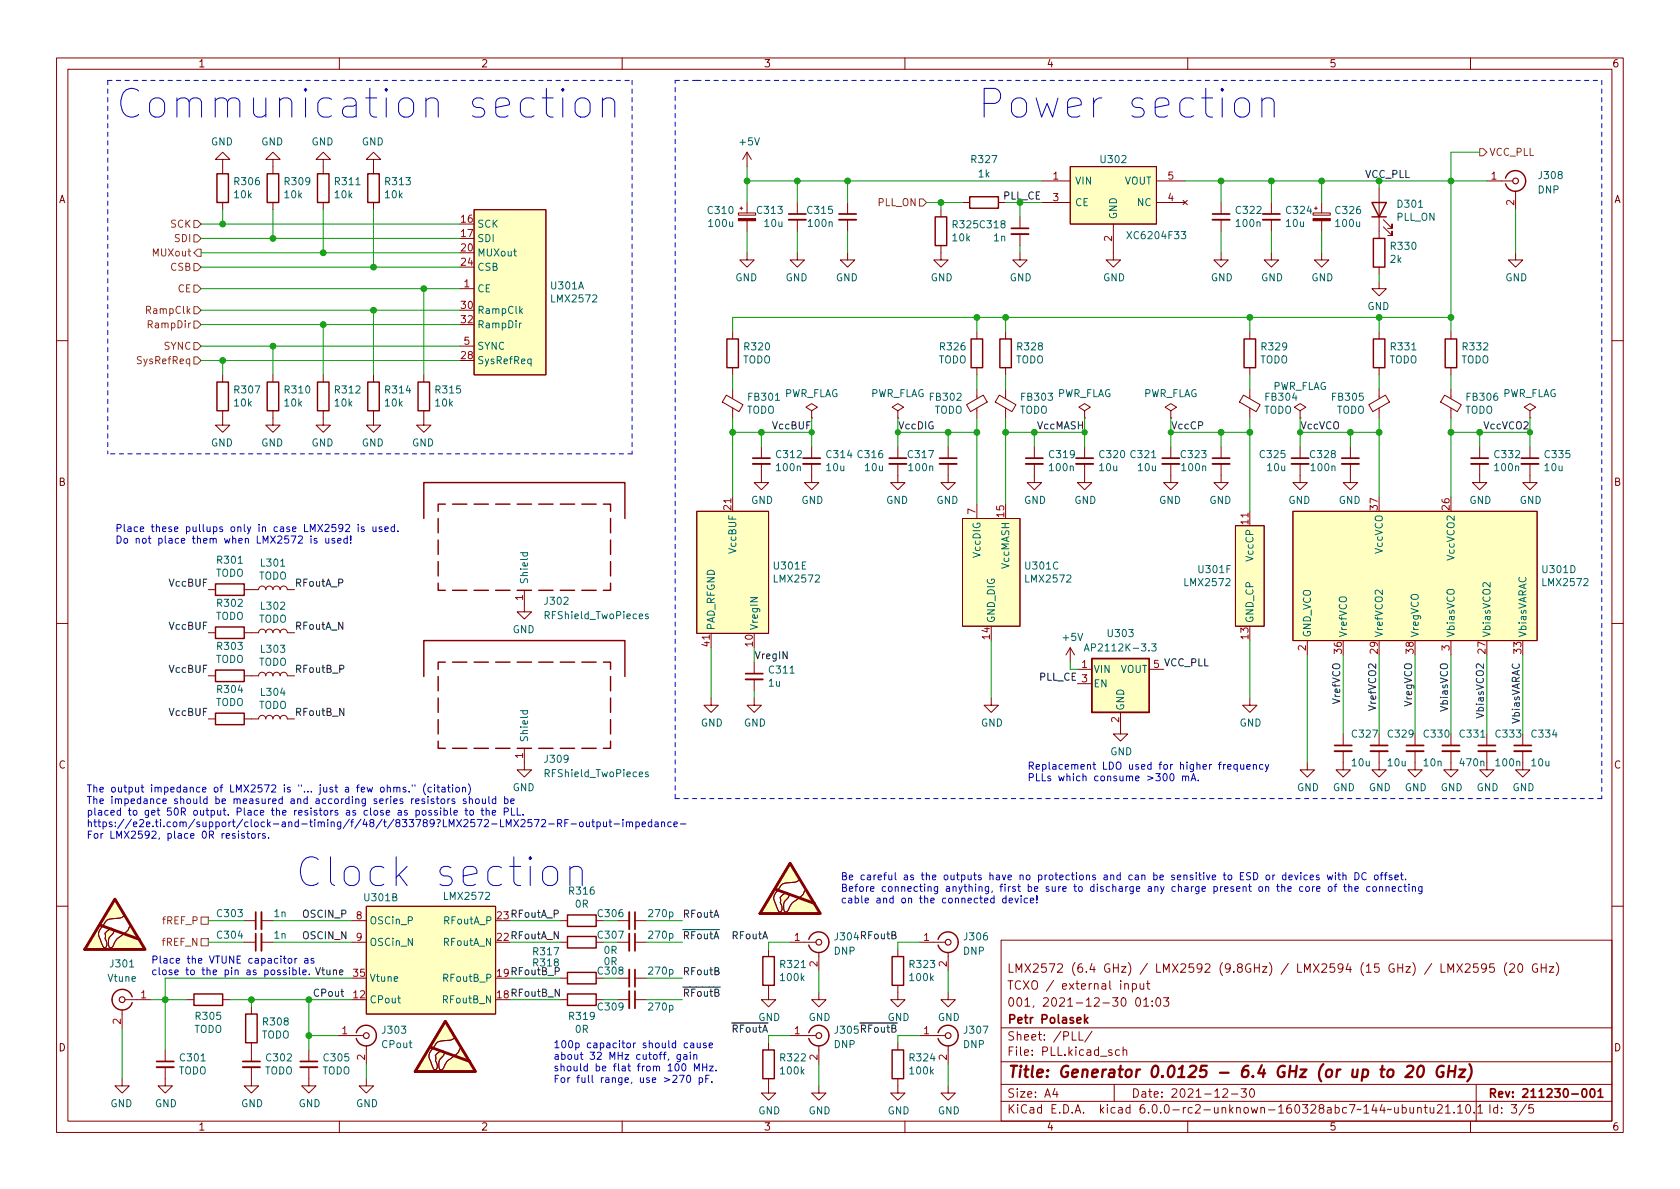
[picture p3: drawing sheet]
<svg xmlns="http://www.w3.org/2000/svg" width="297mm" height="210mm" viewBox="0 0 297 210" stroke-linecap="round" stroke-linejoin="round" font-family="sans-serif">
<defs><g id="words">
<g font-size="7.1" fill="#0000c2">
<text x="20.3" y="20.9">Communication section</text>
<text x="172.7" y="20.9">Power section</text>
<text x="52.1" y="156.8">Clock section</text>
</g>
<text font-size="2.8" fill="#840000" x="178" y="190.6">Title: Generator 0.0125 - 6.4 GHz (or up to 20 GHz)</text>
<g font-size="2.1" fill="#840000">
<text x="178" y="172">LMX2572 (6.4 GHz) / LMX2592 (9.8GHz) / LMX2594 (15 GHz) / LMX2595 (20 GHz)</text>
<text x="178" y="178">001, 2021-12-30 01:03</text>
<text x="178" y="175">TCXO / external input</text>
<text x="178" y="184">Sheet: /PLL/</text>
<text x="178" y="181">Petr Polasek</text>
<text x="178" y="186.7">File: PLL.kicad_sch</text>
<text x="178" y="196.9">KiCad E.D.A. kicad 6.0.0-rc2-unknown-160328abc7~144~ubuntu21.10.1</text>
<text x="178" y="194.1">Size: A4</text>
<text x="200" y="194.1">Date: 2021-12-30</text>
<text x="263" y="194.1">Rev: 211230-001</text>
<text x="263" y="196.9">Id: 3/5</text>
</g>
<g font-size="1.8" fill="#840000">
<text x="35" y="11.9">1</text>
<text x="85" y="11.9">2</text>
<text x="135" y="11.9">3</text>
<text x="185" y="11.9">4</text>
<text x="235" y="11.9">5</text>
<text x="285" y="11.9">6</text>
<text x="10.3" y="35.9">A</text>
<text x="285.3" y="35.9">A</text>
<text x="10.3" y="85.9">B</text>
<text x="285.3" y="85.9">B</text>
<text x="10.3" y="135.9">C</text>
<text x="285.3" y="135.9">C</text>
<text x="10.3" y="185.9">D</text>
<text x="285.3" y="185.9">D</text>
<text x="35" y="199.9">1</text>
<text x="85" y="199.9">2</text>
<text x="135" y="199.9">3</text>
<text x="185" y="199.9">4</text>
<text x="235" y="199.9">5</text>
<text x="285" y="199.9">6</text>
</g>
<g font-size="1.8" fill="#006464">
<text x="37.3" y="25.7">GND</text>
<text x="46.2" y="25.7">GND</text>
<text x="55.1" y="25.7">GND</text>
<text x="63.9" y="25.7">GND</text>
<text x="130.9" y="25.7">+5V</text>
<text x="171.9" y="28.8">R327</text>
<text x="194.7" y="28.8">U302</text>
<text x="41.5" y="35">10k</text>
<text x="41.6" y="32.7">R306</text>
<text x="50.4" y="35">10k</text>
<text x="50.5" y="32.7">R309</text>
<text x="59.3" y="35">10k</text>
<text x="59.3" y="32.7">R311</text>
<text x="68.1" y="35">10k</text>
<text x="68.2" y="32.7">R313</text>
<text x="173" y="31.4">1k</text>
<text x="190" y="32.6">VIN</text>
<text x="198.8" y="32.6">VOUT</text>
<text x="271.9" y="34.2">DNP</text>
<text x="272.2" y="31.7">J308</text>
<text x="84.3" y="40.3">SCK</text>
<text x="125.3" y="37.8">C310</text>
<text x="125.4" y="40.1">100u</text>
<text x="134" y="37.8">C313</text>
<text x="135.2" y="40.1">10u</text>
<text x="142.9" y="37.8">C315</text>
<text x="143" y="40.1">100n</text>
<text x="168.6" y="40.4">R325 C318</text>
<text x="190" y="36.4">CE</text>
<text x="197.5" y="38.8" transform="rotate(-90 197.5 38.8)">GND</text>
<text x="201.1" y="36.4">NC</text>
<text x="218.7" y="37.8">C322</text>
<text x="218.7" y="40.1">100n</text>
<text x="227.5" y="40.1">10u</text>
<text x="227.5" y="37.8">C324</text>
<text x="236.3" y="37.8">C326</text>
<text x="236.3" y="40.1">100u</text>
<text x="246.9" y="39">PLL_ON</text>
<text x="247.2" y="36.7">D301</text>
<text x="84.3" y="42.8">SDI</text>
<text x="84.3" y="45.3">MUXout</text>
<text x="84.3" y="47.9">CSB</text>
<text x="168.5" y="42.7">10k</text>
<text x="175.7" y="42.7">1n</text>
<text x="199.8" y="42.3">XC6204F33</text>
<text x="245.8" y="46.5">2k</text>
<text x="246" y="44.2">R330</text>
<text x="84.3" y="51.7">CE</text>
<text x="97.5" y="51.2">U301A</text>
<text x="97.7" y="53.5">LMX2572</text>
<text x="130" y="49.7">GND</text>
<text x="138.9" y="49.7">GND</text>
<text x="147.8" y="49.7">GND</text>
<text x="164.5" y="49.7">GND</text>
<text x="178.5" y="49.7">GND</text>
<text x="195" y="49.7">GND</text>
<text x="214.1" y="49.7">GND</text>
<text x="223" y="49.7">GND</text>
<text x="231.8" y="49.7">GND</text>
<text x="266.1" y="49.7">GND</text>
<text x="84.3" y="55.5">RampClk</text>
<text x="84.3" y="58">RampDir</text>
<text x="241.7" y="54.8">GND</text>
<text x="84.3" y="64.4">SysRefReq</text>
<text x="84.3" y="61.8">SYNC</text>
<text x="131.3" y="64.3">TODO</text>
<text x="131.7" y="61.9">R320</text>
<text x="165.9" y="64.3">TODO</text>
<text x="166.3" y="61.9">R326</text>
<text x="179.6" y="64.3">TODO</text>
<text x="180" y="61.9">R328</text>
<text x="222.7" y="64.3">TODO</text>
<text x="223.2" y="61.9">R329</text>
<text x="245.6" y="64.3">TODO</text>
<text x="246" y="61.9">R331</text>
<text x="258.3" y="64.3">TODO</text>
<text x="258.7" y="61.9">R332</text>
<text x="41.5" y="71.9">10k</text>
<text x="41.6" y="69.6">R307</text>
<text x="50.4" y="71.9">10k</text>
<text x="50.5" y="69.6">R310</text>
<text x="59.3" y="71.9">10k</text>
<text x="59.3" y="69.6">R312</text>
<text x="68.1" y="71.9">10k</text>
<text x="68.2" y="69.6">R314</text>
<text x="77" y="71.9">10k</text>
<text x="77.1" y="69.6">R315</text>
<text x="132.4" y="70.9">FB301</text>
<text x="138.5" y="70.2">PWR_FLAG</text>
<text x="153.8" y="70.2">PWR_FLAG</text>
<text x="164.5" y="70.9">FB302</text>
<text x="180.7" y="70.9">FB303</text>
<text x="186.8" y="70.2">PWR_FLAG</text>
<text x="202" y="70.2">PWR_FLAG</text>
<text x="223.9" y="70.9">FB304</text>
<text x="224.9" y="68.9">PWR_FLAG</text>
<text x="235.6" y="70.9">FB305</text>
<text x="259.4" y="70.9">FB306</text>
<text x="265.5" y="70.2">PWR_FLAG</text>
<text x="132" y="73.2">TODO</text>
<text x="165.2" y="73.2">TODO</text>
<text x="180.2" y="73.2">TODO</text>
<text x="223.4" y="73.2">TODO</text>
<text x="236.3" y="73.2">TODO</text>
<text x="259" y="73.2">TODO</text>
<text x="37.3" y="78.9">GND</text>
<text x="46.2" y="78.9">GND</text>
<text x="55.1" y="78.9">GND</text>
<text x="63.9" y="78.9">GND</text>
<text x="72.8" y="78.9">GND</text>
<text x="137.4" y="81">C312</text>
<text x="137.4" y="83.3">100n</text>
<text x="146.2" y="83.3">10u</text>
<text x="146.3" y="81">C314</text>
<text x="151.8" y="81">C316</text>
<text x="153" y="83.3">10u</text>
<text x="160.7" y="81">C317</text>
<text x="160.8" y="83.3">100n</text>
<text x="185.6" y="81">C319</text>
<text x="185.7" y="83.3">100n</text>
<text x="194.4" y="83.3">10u</text>
<text x="194.5" y="81">C320</text>
<text x="200" y="81">C321</text>
<text x="201.3" y="83.3">10u</text>
<text x="208.9" y="81">C323</text>
<text x="209.1" y="83.3">100n</text>
<text x="222.9" y="81">C325</text>
<text x="224.1" y="83.3">10u</text>
<text x="231.8" y="81">C328</text>
<text x="231.9" y="83.3">100n</text>
<text x="264.4" y="81">C332</text>
<text x="264.4" y="83.3">100n</text>
<text x="273.2" y="83.3">10u</text>
<text x="273.3" y="81">C335</text>
<text x="132.8" y="89.1">GND</text>
<text x="141.7" y="89.1">GND</text>
<text x="156.7" y="89.1">GND</text>
<text x="165.5" y="89.1">GND</text>
<text x="181" y="89.1">GND</text>
<text x="189.9" y="89.1">GND</text>
<text x="204.9" y="89.1">GND</text>
<text x="213.8" y="89.1">GND</text>
<text x="227.8" y="89.1">GND</text>
<text x="236.7" y="89.1">GND</text>
<text x="259.8" y="89.1">GND</text>
<text x="268.7" y="89.1">GND</text>
<text x="38.1" y="102">TODO</text>
<text x="38.5" y="99.7">R301</text>
<text x="46.2" y="100.2">L301</text>
<text x="130.2" y="97.7" transform="rotate(-90 130.2 97.7)">VccBUF</text>
<text x="137" y="100.7">U301E</text>
<text x="173.4" y="98.5" transform="rotate(-90 173.4 98.5)">VccDIG</text>
<text x="178.4" y="100.6" transform="rotate(-90 178.4 100.6)">VccMASH</text>
<text x="181.4" y="100.7">U301C</text>
<text x="212" y="101.3">U301F</text>
<text x="221.6" y="99.1" transform="rotate(-90 221.6 99.1)">VccCP</text>
<text x="244.5" y="97.9" transform="rotate(-90 244.5 97.9)">VccVCO</text>
<text x="257.2" y="98.9" transform="rotate(-90 257.2 98.9)">VccVCO2</text>
<text x="272.9" y="101.3">U301D</text>
<text x="38.5" y="107.3">R302</text>
<text x="45.7" y="102.5">TODO</text>
<text x="46.2" y="107.8">L302</text>
<text x="93.3" y="103.4" transform="rotate(-90 93.3 103.4)">Shield</text>
<text x="96.4" y="106.9">J302</text>
<text x="137" y="103">LMX2572</text>
<text x="181.5" y="103">LMX2572</text>
<text x="209.6" y="103.6">LMX2572</text>
<text x="272.9" y="103.6">LMX2572</text>
<text x="38.1" y="109.6">TODO</text>
<text x="45.7" y="110.1">TODO</text>
<text x="90.6" y="112">GND</text>
<text x="96.6" y="109.5">RFShield_TwoPieces</text>
<text x="126.4" y="111.5" transform="rotate(-90 126.4 111.5)">PAD_RFGND</text>
<text x="134" y="111.5" transform="rotate(-90 134 111.5)">VregIN</text>
<text x="175.9" y="110.2" transform="rotate(-90 175.9 110.2)">GND_DIG</text>
<text x="188" y="113.3">+5V</text>
<text x="196" y="112.6">U303</text>
<text x="221.6" y="110.2" transform="rotate(-90 221.6 110.2)">GND_CP</text>
<text x="231.8" y="112.8" transform="rotate(-90 231.8 112.8)">GND_VCO</text>
<text x="238.1" y="112.8" transform="rotate(-90 238.1 112.8)">VrefVCO</text>
<text x="244.5" y="112.8" transform="rotate(-90 244.5 112.8)">VrefVCO2</text>
<text x="250.8" y="112.8" transform="rotate(-90 250.8 112.8)">VregVCO</text>
<text x="257.2" y="112.8" transform="rotate(-90 257.2 112.8)">VbiasVCO</text>
<text x="263.5" y="112.8" transform="rotate(-90 263.5 112.8)">VbiasVCO2</text>
<text x="269.9" y="112.8" transform="rotate(-90 269.9 112.8)">VbiasVARAC</text>
<text x="38.1" y="117.2">TODO</text>
<text x="38.5" y="114.9">R303</text>
<text x="45.7" y="117.7">TODO</text>
<text x="46.2" y="115.4">L303</text>
<text x="136.1" y="119.1">C311</text>
<text x="192.8" y="115.2">AP2112K-3.3</text>
<text x="193.3" y="119">VIN</text>
<text x="198" y="119">VOUT</text>
<text x="38.1" y="124.8">TODO</text>
<text x="38.5" y="122.5">R304</text>
<text x="45.7" y="125.3">TODO</text>
<text x="46.2" y="123">L304</text>
<text x="135.9" y="121.4">1u</text>
<text x="193.3" y="121.5">EN</text>
<text x="198.8" y="125.7" transform="rotate(-90 198.8 125.7)">GND</text>
<text x="93.3" y="131.3" transform="rotate(-90 93.3 131.3)">Shield</text>
<text x="123.9" y="128.5">GND</text>
<text x="131.5" y="128.5">GND</text>
<text x="173.4" y="128.5">GND</text>
<text x="219.1" y="128.5">GND</text>
<text x="239.2" y="130.4">C327</text>
<text x="245.5" y="130.4">C329</text>
<text x="251.9" y="130.4">C330</text>
<text x="258.2" y="130.4">C331</text>
<text x="264.6" y="130.4">C333</text>
<text x="270.9" y="130.4">C334</text>
<text x="96.4" y="134.9">J309</text>
<text x="96.6" y="137.4">RFShield_TwoPieces</text>
<text x="196.3" y="133.5">GND</text>
<text x="239.1" y="135.5">10u</text>
<text x="245.4" y="135.5">10u</text>
<text x="251.8" y="135.5">10n</text>
<text x="258.3" y="135.5">470n</text>
<text x="264.6" y="135.5">100n</text>
<text x="270.9" y="135.5">10u</text>
<text x="90.6" y="139.9">GND</text>
<text x="229.3" y="139.9">GND</text>
<text x="235.7" y="139.9">GND</text>
<text x="242" y="139.9">GND</text>
<text x="248.4" y="139.9">GND</text>
<text x="254.7" y="139.9">GND</text>
<text x="261.1" y="139.9">GND</text>
<text x="267.4" y="139.9">GND</text>
<text x="64.6" y="159.4">U301B</text>
<text x="78.7" y="159.1">LMX2572</text>
<text x="100.8" y="158.2">R316</text>
<text x="101.7" y="160.5">0R</text>
<text x="38.5" y="166">C304</text>
<text x="38.5" y="162.2">C303</text>
<text x="48.5" y="166">1n</text>
<text x="48.5" y="162.2">1n</text>
<text x="65.3" y="163.4">OSCin_P</text>
<text x="65.3" y="167.3">OSCin_N</text>
<text x="78.5" y="167.3">RFoutA_N</text>
<text x="78.6" y="163.4">RFoutA_P</text>
<text x="114.8" y="162.2">270p</text>
<text x="114.8" y="166">270p</text>
<text x="170.6" y="166.3">J306</text>
<text x="19.1" y="173.6">Vtune</text>
<text x="19.6" y="171.1">J301</text>
<text x="65.3" y="173.6">Vtune</text>
<text x="78.6" y="173.6">RFoutB_P</text>
<text x="94.4" y="168.9">R317</text>
<text x="106.8" y="168.7">0R</text>
<text x="106.8" y="170.7">0R</text>
<text x="114.8" y="172.3">270p</text>
<text x="138.1" y="171.2">R321</text>
<text x="138.1" y="173.5">100k</text>
<text x="147.5" y="168.8">DNP</text>
<text x="160.9" y="171.2">R323</text>
<text x="161" y="173.5">100k</text>
<text x="170.3" y="168.8">DNP</text>
<text x="65.3" y="177.4">CPout</text>
<text x="78.5" y="177.4">RFoutB_N</text>
<text x="114.8" y="178.7">270p</text>
<text x="34.3" y="182.6">TODO</text>
<text x="34.7" y="180.3">R305</text>
<text x="46.2" y="183.6">TODO</text>
<text x="46.6" y="181.3">R308</text>
<text x="67.6" y="185.3">CPout</text>
<text x="67.7" y="182.8">J303</text>
<text x="100.8" y="180.3">R319</text>
<text x="101.7" y="182.6">0R</text>
<text x="142.9" y="180.5">GND</text>
<text x="147.5" y="185.3">DNP</text>
<text x="165.8" y="180.5">GND</text>
<text x="170.3" y="185.3">DNP</text>
<text x="170.6" y="182.8">J307</text>
<text x="31.5" y="190">TODO</text>
<text x="32" y="187.7">C301</text>
<text x="46.8" y="190">TODO</text>
<text x="47.2" y="187.7">C302</text>
<text x="56.9" y="190">TODO</text>
<text x="57.4" y="187.7">C305</text>
<text x="138.1" y="187.7">R322</text>
<text x="138.1" y="190">100k</text>
<text x="160.9" y="187.7">R324</text>
<text x="161" y="190">100k</text>
<text x="19.5" y="195.8">GND</text>
<text x="27.4" y="195.8">GND</text>
<text x="42.6" y="195.8">GND</text>
<text x="52.8" y="195.8">GND</text>
<text x="62.9" y="195.8">GND</text>
<text x="134.1" y="197">GND</text>
<text x="142.9" y="197">GND</text>
<text x="156.9" y="197">GND</text>
<text x="165.8" y="197">GND</text>
</g>
<g font-size="1.8" fill="#725600">
<text x="263.3" y="27.6">VCC_PLL</text>
<text x="30.2" y="40.3">SCK</text>
<text x="155.2" y="36.4">PLL_ON</text>
<text x="27.2" y="45.3">MUXout</text>
<text x="30.2" y="47.9">CSB</text>
<text x="31" y="42.8">SDI</text>
<text x="31.5" y="51.7">CE</text>
<text x="26.2" y="55.5">RampClk</text>
<text x="26.5" y="58">RampDir</text>
<text x="24.6" y="64.4">SysRefReq</text>
<text x="29" y="61.8">SYNC</text>
<text x="28.8" y="167.3">fREF_N</text>
<text x="28.9" y="163.4">fREF_P</text>
</g>
<g font-size="1.8" fill="#009600">
<text x="177.4" y="35.3">PLL_CE</text>
<text x="105.8" y="162.2">C306</text>
<text x="105.8" y="166">C307</text>
<text x="105.8" y="172.3">C308</text>
<text x="105.8" y="178.7">C309</text>
</g>
<g font-size="1.8" fill="#a90000">
<text x="186.2" y="31.7">1</text>
<text x="186.2" y="35.6">3</text>
<text x="206.5" y="35.6">4</text>
<text x="206.5" y="31.7">5</text>
<text x="263.7" y="31.7">1</text>
<text x="81.6" y="39.4">16</text>
<text x="81.6" y="41.9">17</text>
<text x="267.7" y="36.3" transform="rotate(-90 267.7 36.3)">2</text>
<text x="81.6" y="44.4">20</text>
<text x="81.6" y="47">24</text>
<text x="196.6" y="42.7" transform="rotate(-90 196.6 42.7)">2</text>
<text x="82.1" y="50.8">1</text>
<text x="81.6" y="54.6">30</text>
<text x="81.6" y="57.1">32</text>
<text x="81.6" y="63.5">28</text>
<text x="82.1" y="61">5</text>
<text x="129.3" y="90.1" transform="rotate(-90 129.3 90.1)">21</text>
<text x="172.5" y="90.9" transform="rotate(-90 172.5 90.9)">7</text>
<text x="177.5" y="91.4" transform="rotate(-90 177.5 91.4)">15</text>
<text x="220.7" y="92.7" transform="rotate(-90 220.7 92.7)">11</text>
<text x="243.6" y="90.1" transform="rotate(-90 243.6 90.1)">37</text>
<text x="256.3" y="90.1" transform="rotate(-90 256.3 90.1)">26</text>
<text x="92.5" y="106.2" transform="rotate(-90 92.5 106.2)">1</text>
<text x="175" y="113" transform="rotate(-90 175 113)">14</text>
<text x="220.7" y="113" transform="rotate(-90 220.7 113)">13</text>
<text x="125.5" y="114.3" transform="rotate(-90 125.5 114.3)">41</text>
<text x="133.1" y="114.3" transform="rotate(-90 133.1 114.3)">10</text>
<text x="191.3" y="118.1">1</text>
<text x="230.9" y="115" transform="rotate(-90 230.9 115)">2</text>
<text x="237.2" y="115.5" transform="rotate(-90 237.2 115.5)">36</text>
<text x="243.6" y="115.5" transform="rotate(-90 243.6 115.5)">29</text>
<text x="249.9" y="115.5" transform="rotate(-90 249.9 115.5)">38</text>
<text x="256.3" y="115" transform="rotate(-90 256.3 115)">3</text>
<text x="262.6" y="115.5" transform="rotate(-90 262.6 115.5)">27</text>
<text x="269" y="115.5" transform="rotate(-90 269 115.5)">33</text>
<text x="197.9" y="127.7" transform="rotate(-90 197.9 127.7)">2</text>
<text x="92.5" y="134.1" transform="rotate(-90 92.5 134.1)">1</text>
<text x="63" y="162.6">8</text>
<text x="63" y="166.4">9</text>
<text x="140.5" y="166.4">1</text>
<text x="163.3" y="166.4">1</text>
<text x="62.5" y="172.7">35</text>
<text x="144.5" y="170.9" transform="rotate(-90 144.5 170.9)">2</text>
<text x="167.4" y="170.9" transform="rotate(-90 167.4 170.9)">2</text>
<text x="24.9" y="176.5">1</text>
<text x="62.5" y="176.5">12</text>
<text x="21.3" y="181.1" transform="rotate(-90 21.3 181.1)">2</text>
<text x="60.5" y="182.9">1</text>
<text x="140.5" y="182.9">1</text>
<text x="163.3" y="182.9">1</text>
<text x="64.5" y="187.4" transform="rotate(-90 64.5 187.4)">2</text>
<text x="144.5" y="187.4" transform="rotate(-90 144.5 187.4)">2</text>
<text x="167.4" y="187.4" transform="rotate(-90 167.4 187.4)">2</text>
</g>
<g font-size="1.8" fill="#0f0f0f">
<text x="241.3" y="31.5">VCC_PLL</text>
<text x="136.7" y="75.9">VccBUF</text>
<text x="158.7" y="75.9">VccDIG</text>
<text x="183.4" y="75.9">VccMASH</text>
<text x="207" y="75.9">VccCP</text>
<text x="229.9" y="75.9">VccVCO</text>
<text x="262.5" y="75.9">VccVCO2</text>
<text x="30" y="103.7">VccBUF</text>
<text x="52.1" y="103.7">RFoutA_P</text>
<text x="30" y="111.3">VccBUF</text>
<text x="52.1" y="111.3">RFoutA_N</text>
<text x="30" y="119">VccBUF</text>
<text x="52.1" y="119">RFoutB_P</text>
<text x="133.3" y="116.5">VregIN</text>
<text x="204" y="118.1">5 VCC_PLL</text>
<text x="183.7" y="120.4">PLL_CE 3</text>
<text x="237" y="124.4" transform="rotate(-90 237 124.4)">VrefVCO</text>
<text x="243.3" y="125.3" transform="rotate(-90 243.3 125.3)">VrefVCO2</text>
<text x="249.7" y="124.9" transform="rotate(-90 249.7 124.9)">VregVCO</text>
<text x="256" y="125.6" transform="rotate(-90 256 125.6)">VbiasVCO</text>
<text x="30" y="126.6">VccBUF</text>
<text x="52.1" y="126.6">RFoutB_N</text>
<text x="262.3" y="126.6" transform="rotate(-90 262.3 126.6)">VbiasVCO2</text>
<text x="268.7" y="128.1" transform="rotate(-90 268.7 128.1)">VbiasVARAC</text>
<text x="53.3" y="162.3">OSCIN_P</text>
<text x="53.3" y="166.1">OSCIN_N</text>
<text x="87.9" y="166.4">22RFoutA_N</text>
<text x="87.9" y="162.6">23RFoutA_P</text>
<text x="120.6" y="162.3">RFoutA</text>
<text x="120.6" y="166.1">~{RFoutA} RFoutA</text>
<text x="147.7" y="166.3">J304 RFoutB</text>
<text x="56" y="172.4">Vtune</text>
<text x="87.9" y="172.7">19RFoutB_P</text>
<text x="94.4" y="170.9">R318</text>
<text x="120.6" y="172.4">RFoutB</text>
<text x="55.8" y="176.2">CPout</text>
<text x="87.9" y="176.5">18RFoutB_N</text>
<text x="120.6" y="176.2">~{RFoutB}</text>
<text x="128.1" y="182.6">~{RFoutA}</text>
<text x="134.1" y="180.5">GND</text>
<text x="147.7" y="182.8">J305~{RFoutB}</text>
<text x="156.9" y="180.5">GND</text>
</g>
<g font-size="1.8" fill="#0000c2">
<text x="20.3" y="94.1">Place these pullups only in case LMX2592 is used.</text>
<text x="20.3" y="96.1">Do not place them when LMX2572 is used!</text>
<text x="181.6" y="136.1">Replacement LDO used for higher frequency</text>
<text x="15.2" y="140.1">The output impedance of LMX2572 is &quot;... just a few ohms.&quot; (citation)</text>
<text x="15.2" y="142.2">The impedance should be measured and according series resistors should be</text>
<text x="181.6" y="138.1">PLLs which consume &gt;300 mA.</text>
<text x="15.2" y="144.2">placed to get 50R output. Place the resistors as close as possible to the PLL.</text>
<text x="15.2" y="146.3">https://e2e.ti.com/support/clock-and-timing/f/48/t/833789?LMX2572-LMX2572-RF-output-impedance-</text>
<text x="15.2" y="148.3">For LMX2592, place 0R resistors.</text>
<text x="148.6" y="155.6">Be careful as the outputs have no protections and can be sensitive to ESD or devices with DC offset.</text>
<text x="148.6" y="157.7">Before connecting anything, first be sure to discharge any charge present on the core of the connecting</text>
<text x="148.6" y="159.7">cable and on the connected device!</text>
<text x="26.7" y="170.4">Place the VTUNE capacitor as</text>
<text x="26.7" y="172.4">close to the pin as possible.</text>
<text x="97.8" y="185.3">100p capacitor should cause</text>
<text x="97.8" y="187.4">about 32 MHz cutoff, gain</text>
<text x="97.8" y="189.4">should be flat from 100 MHz.</text>
<text x="97.8" y="191.5">For full range, use &gt;270 pF.</text>
</g>
</g></defs>
<g fill="none" stroke="#840000" stroke-width=".18">
<path d="M10 10.2h277v190.1h-277zM12 12.2h273v186.1h-273zM60 10.2v2M110 10.2v2M160 10.2v2M210 10.2v2M260 10.2v2M39.4 28.2h1.2l-1.2-1.3-1.3 1.3h1.3v2.5M39.4 35.8v1.3M48.3 28.2h1.2l-1.2-1.3-1.3 1.3h1.3v2.5M48.3 35.8v1.3M57.1 28.2h1.3l-1.3-1.3-1.2 1.3h1.2v2.5"/>
<path d="M57.1 35.8v1.3M66 28.2h1.3l-1.3-1.3-1.2 1.3h1.2v2.5M66 35.8v1.3M83.8 37.1h12.7v29.2h-12.7zM130.6 37.7h3v.3h-3zM130.8 36.8h.5M131.1 36.6v.5M132.1 26.9v2.6M132.1 35.8v1.9M132.1 39v1.9M132.1 26.9l-.8 1.3M132.1 26.9l.7 1.3"/>
<path d="M141 35.8v2M141 38.9v2M149.9 35.8v2M149.9 38.9v2M166.4 37.1v1.2M170.2 35.8h1.2M176.5 35.8h1.3M180.3 38.3v2.1M184.1 35.8h5.1M184.1 32h5.1M189.2 29.5h15.3v10.1h-15.3zM196.8 39.6v6.4h1.3l-1.3 1.2-1.2-1.2h1.2"/>
<path d="M204.5 35.8h5M204.5 32h5M209.2 35.4l.7 .8M209.9 35.4l-.7 .8M215.9 35.8v2M215.9 38.9v2M224.8 35.8v2M224.8 38.9v2M232.2 37.7h3v.3h-3zM232.4 36.8h.5M232.7 36.6v.5M233.7 35.8v1.9"/>
<path d="M233.7 39v1.9M243.8 33.3v8.9M244.6 38.9l1.5 1.5v-.8v.8h-.7M262.9 32h4.6M268 33.8v3.3M81.3 51h2.5M129.5 58.7v1.2M132.1 44.7v1.3h-1.3l1.3 1.2 1.2-1.2h-1.2M141 44.7v1.3h-1.3l1.3 1.2 1.2-1.2h-1.2M149.9 44.7v1.3h-1.3l1.3 1.2 1.2-1.2h-1.2M166.4 43.4v2.6h1.2l-1.2 1.2-1.3-1.2h1.3M172.7 58.7v1.2"/>
<path d="M177.8 58.7v1.2M180.3 44.7v1.3h1.3l-1.3 1.2-1.2-1.2h1.2M180.3 41.4v2M215.9 44.7v1.3h1.3l-1.3 1.2-1.3-1.2h1.3M221 58.7v1.2M224.8 44.7v1.3h1.3l-1.3 1.2-1.3-1.2h1.3M233.7 44.7v1.3h1.2l-1.2 1.2-1.3-1.2h1.3M243.8 49.8v1.2h-1.2l1.2 1.3 1.3-1.3h-1.3M243.8 47.2v1.3M243.8 58.7v1.2M244.6 40.1l1.5 1.6v-.8v.8h-.7M256.5 58.7v1.2"/>
<path d="M268 44.7v1.3h1.2l-1.2 1.2-1.3-1.2h1.3M10 60.2h2M39.4 72.6v2.6h-1.3l1.3 1.2 1.2-1.2h-1.2M39.4 66.3v1.3M48.3 72.6v2.6h-1.3l1.3 1.2 1.2-1.2h-1.2M48.3 66.3v1.3M57.1 72.6v2.6h-1.2l1.2 1.2 1.3-1.2h-1.3M57.1 66.3v1.3M66 72.6v2.6h-1.2l1.2 1.2 1.3-1.2h-1.3M66 66.3v1.3M74.9 72.6v2.6h-1.2l1.2 1.2 1.3-1.2h-1.3M74.9 66.3v1.3"/>
<path d="M81.3 61.2h2.5M128.4 69.9l3 1.7-.7 1.2-3-1.7zM129.5 65v1.3M129.5 68.8v1.7M129.5 72.2v1.7M134.6 79v2M143.5 72.6l1-.6-1-.6-1 .6 1 .6v1.3M143.5 73.9h.1M143.5 79v2M158.7 72.6l1.1-.6-1.1-.6-1 .6 1 .6v1.3M158.7 73.9h.1M158.7 79v2"/>
<path d="M167.6 79v2M170.9 71.6l2.9-1.7 .7 1.2-2.9 1.7zM172.7 65v1.3M172.7 68.8v1.7M172.7 72.2v1.7M176.7 69.9l2.9 1.7-.7 1.2-2.9-1.7zM177.8 65v1.3M177.8 68.8v1.7M177.8 72.2v1.7M182.9 79v2M191.8 72.6l1-.6-1-.6-1 .6 1 .6v1.3M191.8 73.9h.1"/>
<path d="M191.8 79v2M207 72.6l1-.6-1-.6-1 .6 1 .6v1.3M207 73.9h.1M207 79v2M215.9 79v2M219.9 69.9l2.9 1.7-.7 1.2-2.9-1.7zM221 65v1.3M221 68.8v1.7M221 72.2v1.7M229.9 72.6l1-.6-1-.6-1 .6 1 .6v1.3M229.9 73.9h.1M229.9 79v2"/>
<path d="M238.8 79v2M242 71.6l3-1.7 .7 1.2-3 1.7zM243.8 65v1.3M243.8 68.8v1.7M243.8 72.2v1.7M255.4 69.9l3 1.7-.7 1.2-3-1.7zM256.5 65v1.3M256.5 68.8v1.7M256.5 72.2v1.7M261.6 79v2M270.5 72.6l1-.6-1-.6-1 .6 1 .6v1.3M270.5 73.9h.1"/>
<path d="M270.5 79v2M285 60.2h2M123.2 90.4h12.7v21.6h-12.7zM129.5 87.9v2.5M134.6 82v3.3h1.3l-1.3 1.3-1.3-1.3h1.3M143.5 82v3.3h1.3l-1.3 1.3-1.3-1.3h1.3M158.7 82v3.3h-1.2l1.2 1.3 1.3-1.3h-1.3M167.6 82v3.3h-1.2l1.2 1.3 1.3-1.3h-1.3M170.2 91.7h10.1v19h-10.1zM172.7 89.1v2.6M182.9 82v3.3h1.2l-1.2 1.3-1.3-1.3h1.3M191.8 82v3.3h1.2l-1.2 1.3-1.3-1.3h1.3"/>
<path d="M207 82v3.3h-1.3l1.3 1.3 1.3-1.3h-1.3M215.9 82v3.3h-1.3l1.3 1.3 1.3-1.3h-1.3M218.4 93h5.1v17.7h-5.1zM221 90.4v2.6M228.6 90.4h43.2v22.9h-43.2zM229.9 82v3.3h-1.3l1.3 1.3 1.2-1.3h-1.2M238.8 82v3.3h-1.3l1.3 1.3 1.2-1.3h-1.2M261.6 82v3.3h1.3l-1.3 1.3-1.3-1.3h1.3M270.5 82v3.3h1.3l-1.3 1.3-1.3-1.3h1.3M10 110.2h2M36.8 119.5h1.3M36.8 111.9h1.3"/>
<path d="M36.8 104.3h1.3M43.2 119.5h2.5a.64 .64 0 0 1 .7-.6 .64 .64 0 0 1 .6 .6 .64 .64 0 0 1 .6-.6 .64 .64 0 0 1 .7 .6 .64 .64 0 0 1 .6-.6 .64 .64 0 0 1 .6 .6 .64 .64 0 0 1 .7-.6 .64 .64 0 0 1 .6 .6h1.3M43.2 111.9h2.5a.64 .64 0 0 1 .7-.6 .64 .64 0 0 1 .6 .6 .64 .64 0 0 1 .6-.6 .64 .64 0 0 1 .7 .6 .64 .64 0 0 1 .6-.6 .64 .64 0 0 1 .6 .6 .64 .64 0 0 1 .7-.6 .64 .64 0 0 1 .6 .6h1.3M43.2 104.3h2.5a.64 .64 0 0 1 .7-.7 .64 .64 0 0 1 .6 .7 .64 .64 0 0 1 .6-.7 .64 .64 0 0 1 .7 .7 .64 .64 0 0 1 .6-.7 .64 .64 0 0 1 .6 .7 .64 .64 0 0 1 .7-.7 .64 .64 0 0 1 .6 .7h1.3M92.7 104.4v3.8h-1.3l1.3 1.3 1.3-1.3h-1.3M125.7 112v2.5M133.3 117.1v2M189.2 114.5l-.7 1.3M189.2 114.5v2.6M189.2 114.5l.8 1.3M190.5 118.4h2.5M203.2 118.4h2.5"/>
<path d="M231.1 113.3v2.5M256.5 113.3v2.5M285 110.2h2M36.8 127.1h1.3M43.2 127.1h2.5a.64 .64 0 0 1 .7-.6 .64 .64 0 0 1 .6 .6 .64 .64 0 0 1 .6-.6 .64 .64 0 0 1 .7 .6 .64 .64 0 0 1 .6-.6 .64 .64 0 0 1 .6 .6 .64 .64 0 0 1 .7-.6 .64 .64 0 0 1 .6 .6h1.3M92.7 132.3v3.8h-1.3l1.3 1.3 1.3-1.3h-1.3M125.7 123.4v1.3h1.3l-1.3 1.3-1.2-1.3h1.2M133.3 123.4v1.3h1.3l-1.3 1.3-1.2-1.3h1.2M133.3 120.1v2.1M175.3 123.4v1.3h1.2l-1.2 1.3-1.3-1.3h1.3M190.5 120.9h2.5M198.1 126v3.8h1.3l-1.3 1.3-1.3-1.3h1.3"/>
<path d="M221 123.4v1.3h1.2l-1.2 1.3-1.3-1.3h1.3M231.1 134.9v1.2h1.3l-1.3 1.3-1.2-1.3h1.2M237.5 132.8v3.3h1.3l-1.3 1.3-1.3-1.3h1.3M237.5 129.8v2M243.8 132.8v3.3h1.3l-1.3 1.3-1.2-1.3h1.2M243.8 129.8v2M250.2 132.8v3.3h1.3l-1.3 1.3-1.3-1.3h1.3M250.2 129.8v2M256.5 132.8v3.3h1.3l-1.3 1.3-1.2-1.3h1.2M256.5 129.8v2M262.9 132.8v3.3h1.3l-1.3 1.3-1.3-1.3h1.3M262.9 129.8v2"/>
<path d="M269.2 132.8v3.3h1.3l-1.3 1.3-1.2-1.3h1.2M269.2 129.8v2M20.3 158.9l1.7 2.9-.6 .5-1.4 .2a1.5 1.5 0 0 0-1.6 .9l-.2 .3a1.84 1.84 0 0 0-.4 2.6l.1 .3a1.05 1.05 0 0 0 .6 1 .98 .98 0 0 0 .1-1.5v-.4a.98 .98 0 0 1 .7-1.3 .48 .48 0 0 1 .5-.2 .48 .48 0 0 1 .3 .6l-.1 .2a1.94 1.94 0 0 0-.7 2.5l.2 .1 .3-.1a5.8 5.8 0 0 1 2.5-2.7l.4-.4a.75 .75 0 0 1 .5-.7l2.5 4.2h-10.8zM139.6 152.6l1.8 2.9-.6 .5-1.4 .1a1.5 1.5 0 0 0-1.7 1l-.1 .2a1.84 1.84 0 0 0-.4 2.7l.1 .3a1.05 1.05 0 0 0 .6 1 .98 .98 0 0 0 .1-1.6v-.4a.98 .98 0 0 1 .6-1.2 .48 .48 0 0 1 .6-.2 .48 .48 0 0 1 .3 .5l-.1 .3a1.94 1.94 0 0 0-.7 2.4l.2 .2 .3-.1a5.8 5.8 0 0 1 2.5-2.7l.4-.5a.75 .75 0 0 1 .5-.7l2.5 4.3h-10.8zM10 160.2h2M21.6 178.6v3.3M22.1 176.8h4.6M33 176.8h1.3M39.4 176.8h1.2M43.2 162.8h2M43.2 166.6h2M44.4 178v1.3"/>
<path d="M46.2 162.8h2.1M46.2 166.6h2.1M62.2 162.8h2.6M62.2 166.6h2.6M64.8 160.3h22.8v19h-22.8zM99.1 162.8h1.2M99.1 166.6h1.2M99.1 176.8h1.2M99.1 173h1.2M109.2 162.8h2.1M109.2 166.6h2.1M109.2 176.8h2.1"/>
<path d="M109.2 173h2.1M112.3 162.8h2M112.3 166.6h2M112.3 176.8h2M112.3 173h2M135.9 174.2v2.6h1.3l-1.3 1.2-1.3-1.2h1.3M135.9 167.9v1.3M139.7 166.6h4.6M144.8 175.5v1.3h1.2l-1.2 1.2-1.3-1.2h1.3M144.8 168.4v3.3M158.7 174.2v2.6h1.3l-1.3 1.2-1.2-1.2h1.2M158.7 167.9v1.3"/>
<path d="M162.6 166.6h4.5M167.6 175.5v1.3h1.3l-1.3 1.2-1.2-1.2h1.2M167.6 168.4v3.3M177 166.3h108v32h-108zM198.9 174.1l.2-.2 .3 .1 .1 .9M198.9 173.9v1M200.2 174l.4-.1 .3 .3v.4l-.1 .3h-.6M200.2 173.9v1.5M200.9 176.6l.2-.2a.81 .81 0 0 1 .6 .7 .81 .81 0 0 1-.3 .8h-.1a.81 .81 0 0 1-.4-1.3zM201.6 173.9v1h.4l.2-.1M202.2 176.9l.4-.5v1.5M202.2 177.9h.9"/>
<path d="M202.2 173.9v1M202.7 173.9h.6M202.9 173.4v1.3l.4 .2M203.7 177.8v.1M203.7 177v.1M204.5 176.6l.2-.2a.81 .81 0 0 1 .6 .7 .81 .81 0 0 1-.3 .8h-.1a.81 .81 0 0 1-.4-1.3zM205.7 176.4h.9l-.5 .6 .5 .1v.7l-.2 .1h-.5l-.2-.1M256 171.9v-1.5l.5 1.1 .5-1.1v1.5M257.6 170.4l1 1.5M258.6 170.4l-1 1.5M259.1 170.6l.5-.2 .3 .2v.3l-.9 1h.9M261.3 170.4h-.7l-.1 .7 .2-.1 .5 .1 .2 .2-.1 .5-.2 .1-.6-.1"/>
<path d="M262.8 171.1l-.3 .3-.4-.1-.2-.2 .2-.6 .4-.1 .2 .2a.99 .99 0 0 1-.3 1.3h-.3M264.1 170.4h-.7v.7l.2-.1 .5 .1 .1 .2-.1 .5-.2 .1-.5-.1M266.4 170.2a1.72 1.72 0 0 0 0 2.3M266.9 170.6l.6-.2 .2 .2 .1 .3-.9 1h.9M268.5 170.6l.2-.2a.8 .8 0 0 1 .5 .8 .8 .8 0 0 1-.5 .7l-.2-.1-.1-.4zM271.8 170.5a.74 .74 0 0 0-.9 .5 .74 .74 0 0 0 .5 .9l.5-.1v-.5h-.3M272.5 170.4v1.5M272.5 171.1h.9M273.4 170.4v1.5M273.9 170.9h.8l-.8 1h.8M275.2 170.2a1.73 1.73 0 0 1 0 2.3M285 160.2h2"/>
<path d="M21.6 190.7v1.3h-1.3l1.3 1.3 1.3-1.3h-1.3M29.2 188.7v3.3h1.3l-1.3 1.3-1.3-1.3h1.3M29.2 185.7v2M44.4 188.7v3.3h1.3l-1.3 1.3-1.2-1.3h1.2M44.4 184.4v3.3M54.6 188.7v3.3h1.3l-1.3 1.3-1.3-1.3h1.3M54.6 185.7v2M59.7 183.1h4.6M60 198.3v2M64.8 190.7v1.3h1.2l-1.2 1.3-1.3-1.3h1.3M64.8 184.9v3.3M78.7 180.5l1.8 2.9-.7 .5-1.4 .1a1.5 1.5 0 0 0-1.6 1l-.2 .3a1.84 1.84 0 0 0-.4 2.6l.1 .3a1.05 1.05 0 0 0 .7 1 .98 .98 0 0 0 0-1.6l.1-.3a.98 .98 0 0 1 .6-1.3 .48 .48 0 0 1 .6-.2 .48 .48 0 0 1 .2 .6l-.1 .2a1.94 1.94 0 0 0-.7 2.5l.2 .1 .3-.1a5.8 5.8 0 0 1 2.5-2.7l.4-.4a.75 .75 0 0 1 .5-.7l2.5 4.2h-10.8z"/>
<path d="M110 198.3v2M135.9 190.7v2.6h1.3l-1.3 1.3-1.3-1.3h1.3M135.9 184.4v1.3M139.7 183.1h4.6M144.8 192v1.3h1.2l-1.2 1.3-1.3-1.3h1.3M144.8 184.9v3.3M158.7 190.7v2.6h1.3l-1.3 1.3-1.2-1.3h1.2M158.7 184.4v1.3M160 198.3v2M162.6 183.1h4.5M167.6 192v1.3h1.3l-1.3 1.3-1.2-1.3h1.2M167.6 184.9v3.3"/>
<path d="M177 194.8h108M177 191.8h108M177 187.8h108M177 181.8h108M186.5 192.5l-.4 1h1M186.9 193v1M189.6 182.4v1.5h.7M190.8 182.4v1.5h.7M193.1 182.4l-1.3 1.9M197 191.8v3M197.9 185.7l-.4-.1-.3 .3v.4l.2 .3h.5M198.6 185.8l.2-.2 .3 .1 .1 .9"/>
<path d="M198.6 185.1v1.5M210 198.3v2M216.2 192.7l.6-.2 .2 .2 .1 .3-1 1h1M217.7 193.5h1.2M219.4 192.5h1l-.5 .6 .4 .1v.7l-.2 .1h-.5l-.2-.1M221.1 192.7l.2-.2a.81 .81 0 0 1 .6 .7 .81 .81 0 0 1-.3 .8h-.2a.81 .81 0 0 1-.3-1.3zM246.6 195.8v1h.4l.2-.1M247.2 195.8v1M247.9 195.9l.5-.1 .2 .3v.4l-.1 .3h-.6M247.9 195.3v1.5M249.3 195.8l.1 1h.3l.2-.1M249.9 195.8v1"/>
<path d="M250.6 196l.3-.2 .3 .1 .1 .9M250.6 195.8v1M251.8 195.8h.6M252 195.3v1.3l.4 .2M252.9 195.8v1h.4l.2-.1M253.5 195.8v1M254.1 195.5l.6-.2 .2 .2 .1 .3-.9 1h.9M255.6 195.8l.4-.5v1.5M255.6 196.8h.8M257.1 196.7v.1M257.7 195.8l.5-.5v1.5M257.7 196.8h.9"/>
<path d="M259.4 195.4l.1-.1a.81 .81 0 0 1 .6 .7 .81 .81 0 0 1-.3 .8h-.2a.82 .82 0 0 1-.5-.6 .82 .82 0 0 1 .3-.8zM260 198.3v2M260.6 196.7v.1M261 191.8v6.5M261.3 195.8l.4-.5v1.5M261.3 196.8h.9M269.9 195.3l-1.3 1.9M271.1 195.3h-.7l-.1 .7 .2-.1 .5 .1 .2 .2-.1 .5-.2 .1-.6-.1"/>
</g>
<g fill="none" stroke="#840000" stroke-width=".3">
<path d="M139.4 37.8h3.1M148.3 37.8h3.1M214.4 37.8h3M223.3 37.8h3M178.8 40.4h3.1M133.1 81h3M142 81h3M157.2 81h3.1M166.1 81h3.1M181.4 81h3M190.2 81h3.1M205.5 81h3"/>
<path d="M214.4 81h3M228.3 81h3.1M237.2 81h3.1M260.1 81h3M269 81h3M131.8 119.1h3.1M236 131.8h3M242.3 131.8h3.1M248.7 131.8h3M255 131.8h3.1M261.4 131.8h3M267.7 131.8h3.1"/>
<path d="M45.2 161.3v3M45.2 165.1v3M112.3 161.3v3M112.3 165.1v3M112.3 171.4v3.1M112.3 175.3v3M191.8 179.4v1.5M192.3 179.9l-.5 .6M27.7 187.7h3M42.9 187.7h3.1M53.1 187.7h3M191.9 180.4l.4 .5"/>
<path d="M279.9 192.6l.2-.1a.82 .82 0 0 1 .5 .7 .82 .82 0 0 1-.3 .8h-.1a.81 .81 0 0 1-.6-.6 .81 .81 0 0 1 .3-.8zM281.3 192.6l.2-.1a.81 .81 0 0 1 .6 .7 .81 .81 0 0 1-.3 .8h-.2a.82 .82 0 0 1-.6-.6 .82 .82 0 0 1 .3-.8zM282.6 193l.4-.5v1.5M282.6 194h.8"/>
</g>
<path d="M245.5 189.3a.52 .52 0 0 1 .5-.2 .52 .52 0 0 1 .4 .4l-.1 .6a.55 .55 0 0 1-.5 .4 .55 .55 0 0 1-.5-.4zM248.8 188.7l.3-.2h.5a.45 .45 0 0 1 .3 .5l-.1 .3-1.3 1.2h1.2M250.9 188.7a.46 .46 0 0 1 .5-.2 .46 .46 0 0 1 .3 .3 1.15 1.15 0 0 1-.8 1.7l-.1-.1a1.54 1.54 0 0 1 .1-1.7zM255.3 188.6a1.02 1.02 0 0 0-1.3 .6 1.02 1.02 0 0 0 .6 1.3l.6-.2v-.7h-.3M256.1 189.4h1.2M256.2 188.5l-.2 2M257.4 188.5l-.3 2M258.1 189.1h1l-1.2 1.4h1M259.8 188.2a2.32 2.32 0 0 1-.4 3" fill="none" stroke="#840000" stroke-width=".4"/>
<g fill="none" stroke="#840000" stroke-width=".25">
<path d="M38.4 30.7h2v5.1h-2zM47.2 30.7h2.1v5.1h-2.1zM56.1 30.7h2.1v5.1h-2.1zM65 30.7h2.1v5.1h-2.1zM165.4 38.3h2v5.1h-2zM171.4 34.8h5.1v2h-5.1zM242.6 35.8h2.5l-1.3 2.5zM242.6 38.3h2.5M266.2 31.5a1.81 1.81 0 0 1 2.8-1 1.81 1.81 0 0 1 0 3 1.81 1.81 0 0 1-2.8-1M128.5 59.9h2.1v5.1h-2.1zM171.7 59.9h2v5.1h-2zM176.8 59.9h2v5.1h-2z"/>
<path d="M220 59.9h2v5.1h-2zM242.8 59.9h2.1v5.1h-2.1zM242.8 42.2h2.1v5h-2.1zM255.5 59.9h2.1v5.1h-2.1zM38.4 67.6h2v5h-2zM47.2 67.6h2.1v5h-2.1zM56.1 67.6h2.1v5h-2.1zM65 67.6h2.1v5h-2.1zM73.9 67.6h2v5h-2zM74.9 91.7v-6.4h35.6v6.4M77.5 91.7v2.5M77.5 95.5v2.5"/>
<path d="M77.5 99.3v2.5M78.7 89.1h-1.2v1.3M80 89.1h2.5M83.8 89.1h2.6M87.6 89.1h2.6M91.4 89.1h2.6M95.2 89.1h2.6M99.1 89.1h2.5M102.9 89.1h2.5M106.7 89.1h1.2v1.3M107.9 91.7v2.5M107.9 95.5v2.5"/>
<path d="M107.9 99.3v2.5M38.1 103.3h5.1v2h-5.1zM38.1 118.5h5.1v2h-5.1zM38.1 110.9h5.1v2h-5.1zM74.9 119.6v-6.3h35.6v6.3M77.5 103.1v1.3h1.2M77.5 119.6v2.6M78.7 117.1h-1.2v1.3M80 104.4h2.5M80 117.1h2.5M83.8 104.4h2.6M83.8 117.1h2.6"/>
<path d="M87.6 104.4h2.6M87.6 117.1h2.6M91.4 104.4h2.6M91.4 117.1h2.6M95.2 104.4h2.6M95.2 117.1h2.6M99.1 104.4h2.5M99.1 117.1h2.5M102.9 104.4h2.5M102.9 117.1h2.5M106.7 117.1h1.2v1.3M107.9 103.1v1.3h-1.2"/>
<path d="M107.9 119.6v2.6M193 116.5h10.2v9.5h-10.2zM38.1 126.1h5.1v2h-5.1zM77.5 131.1v1.2h1.2M77.5 123.4v2.6M77.5 127.2v2.6M80 132.3h2.5M83.8 132.3h2.6M87.6 132.3h2.6M91.4 132.3h2.6M95.2 132.3h2.6M99.1 132.3h2.5"/>
<path d="M102.9 132.3h2.5M107.9 131.1v1.2h-1.2M107.9 123.4v2.6M107.9 127.2v2.6M23.4 176.3a1.81 1.81 0 0 0-2.8-1 1.81 1.81 0 0 0 0 3 1.81 1.81 0 0 0 2.8-1M34.3 175.8h5.1v2h-5.1zM43.4 179.3h2.1v5.1h-2.1zM100.3 161.8h5.1v2h-5.1zM100.3 165.6h5.1v2h-5.1zM100.3 172h5.1v2h-5.1zM100.3 175.8h5.1v2h-5.1zM134.9 169.2h2v5h-2z"/>
<path d="M143 166.1a1.81 1.81 0 0 1 2.8-1 1.81 1.81 0 0 1 0 3 1.81 1.81 0 0 1-2.8-1M157.7 169.2h2.1v5h-2.1zM165.9 166.1a1.81 1.81 0 0 1 2.8-1 1.81 1.81 0 0 1 0 3 1.81 1.81 0 0 1-2.8-1M63 182.6a1.81 1.81 0 0 1 2.8-1 1.81 1.81 0 0 1 0 3 1.81 1.81 0 0 1-2.8-1M134.9 185.7h2v5h-2zM143 182.6a1.81 1.81 0 0 1 2.8-1 1.81 1.81 0 0 1 0 3 1.81 1.81 0 0 1-2.8-1M157.7 185.7h2.1v5h-2.1zM165.9 182.6a1.81 1.81 0 0 1 2.8-1 1.81 1.81 0 0 1 0 3 1.81 1.81 0 0 1-2.8-1"/>
</g>
<g fill="none" stroke="#840000" stroke-width=".33">
<path d="M139.4 38.9h3.1M148.3 38.9h3.1M214.4 38.9h3M223.3 38.9h3M178.8 41.4h3.1M133.1 82h3M142 82h3M157.2 82h3.1M166.1 82h3.1M181.4 82h3M190.2 82h3.1M205.5 82h3"/>
<path d="M214.4 82h3M228.3 82h3.1M237.2 82h3.1M260.1 82h3M269 82h3M131.8 120.1h3.1M236 132.8h3M242.3 132.8h3.1M248.7 132.8h3M255 132.8h3.1M261.4 132.8h3M267.7 132.8h3.1"/>
<path d="M46.2 161.3v3M46.2 165.1v3M111.3 161.3v3M111.3 165.1v3M111.3 171.4v3.1M111.3 175.3v3M27.7 188.7h3M42.9 188.7h3.1M53.1 188.7h3"/>
</g>
<g fill="#ffffc2" stroke="#ffffc2" stroke-width=".18">
<path d="M83.8 37.1h12.7v29.2h-12.7z"/>
<path d="M170.2 91.7h10.1v19h-10.1z"/>
<path d="M123.2 90.4h12.7v21.6h-12.7z"/>
<path d="M64.8 160.3h22.8v19h-22.8z"/>
<path d="M78.7 180.5l1.8 2.9-.7 .5-1.4 .1a1.5 1.5 0 0 0-1.6 1l-.2 .3a1.84 1.84 0 0 0-.4 2.6l.1 .3a1.05 1.05 0 0 0 .7 1 .98 .98 0 0 0 0-1.6l.1-.3a.98 .98 0 0 1 .6-1.3 .48 .48 0 0 1 .6-.2 .48 .48 0 0 1 .2 .6l-.1 .2a1.94 1.94 0 0 0-.7 2.5l.2 .1 .3-.1a5.8 5.8 0 0 1 2.5-2.7l.4-.4a.75 .75 0 0 1 .5-.7l2.5 4.2h-10.8z"/>
<path d="M139.6 152.6l1.8 2.9-.6 .5-1.4 .1a1.5 1.5 0 0 0-1.7 1l-.1 .2a1.84 1.84 0 0 0-.4 2.7l.1 .3a1.05 1.05 0 0 0 .6 1 .98 .98 0 0 0 .1-1.6v-.4a.98 .98 0 0 1 .6-1.2 .48 .48 0 0 1 .6-.2 .48 .48 0 0 1 .3 .5l-.1 .3a1.94 1.94 0 0 0-.7 2.4l.2 .2 .3-.1a5.8 5.8 0 0 1 2.5-2.7l.4-.5a.75 .75 0 0 1 .5-.7l2.5 4.3h-10.8z"/>
<path d="M20.3 158.9l1.7 2.9-.6 .5-1.4 .2a1.5 1.5 0 0 0-1.6 .9l-.2 .3a1.84 1.84 0 0 0-.4 2.6l.1 .3a1.05 1.05 0 0 0 .6 1 .98 .98 0 0 0 .1-1.5v-.4a.98 .98 0 0 1 .7-1.3 .48 .48 0 0 1 .5-.2 .48 .48 0 0 1 .3 .6l-.1 .2a1.94 1.94 0 0 0-.7 2.5l.2 .1 .3-.1a5.8 5.8 0 0 1 2.5-2.7l.4-.4a.75 .75 0 0 1 .5-.7l2.5 4.2h-10.8z"/>
<path d="M218.4 93h5.1v17.7h-5.1z"/>
<path d="M228.6 90.4h43.2v22.9h-43.2z"/>
<path d="M193 116.5h10.2v9.5h-10.2z"/>
<path d="M189.2 29.5h15.3v10.1h-15.3z"/>
</g>
<g fill="none" stroke="#006464" stroke-width=".18">
<path d="M92 54.9l.4 .5M92.2 57.1l-.4 .3M92.4 54.6l-.5 .5M93.9 63.5h-.4l-.2 .2 .1 .6h.5M93.9 63.5v1.2M92 97.7h1.3M92.5 97.7l-.1 .4 .3 .2 .5-.1v-.5M114.6 108.6h-.3l-.2 .1 .1 .2 .4 .2v.3h-.5M191.7 115.1l.4-1.2 .5 1.2M191.8 114.8h.6M203.6 113.9h.8l-.4 .4 .3 .2v.5l-.1 .1-.6-.1M92 125.7h1.3"/>
<path d="M92.5 125.7l-.1 .3 .3 .3 .5-.1v-.5M114.6 136.6l-.3-.1-.2 .2 .1 .2 .4 .1v.3h-.5M70.3 176.5h.5M70.5 176.1v1.1l.3 .2"/>
</g>
<g fill="#840000" stroke="#840000" stroke-width=".18">
<path d="M130.6 38.7h3v.3h-3z"/>
<path d="M232.2 38.7h3v.3h-3z"/>
</g>
<g fill="none" stroke="#840000" stroke-width=".2">
<circle cx="268" cy="32" r=".51"/>
<circle cx="21.6" cy="176.8" r=".51"/>
<circle cx="144.8" cy="166.6" r=".51"/>
<circle cx="167.6" cy="166.6" r=".51"/>
<circle cx="64.8" cy="183.1" r=".51"/>
<circle cx="144.8" cy="183.1" r=".51"/>
<circle cx="167.6" cy="183.1" r=".51"/>
</g>
<path d="M20.3 159l5.4 8.9h-10.7zM137 157.2l7 2.6M139.7 152.6l5.3 8.9h-10.6zM17.7 163.6l6.9 2.5M76.1 185.2l7 2.5M78.7 180.6l5.4 8.9h-10.7z" fill="none" stroke="#840000" stroke-width=".51"/>
<g fill="none" stroke="#725600" stroke-width=".18">
<path d="M34.3 39h.6l.7 .6-.7 .7h-.6zM162.6 35.2h.6l.6 .6-.6 .6h-.6zM261.6 26.3h.7l.6 .6-.6 .7h-.7zM34.3 50.4h.6l.7 .6-.7 .7h-.6zM34.3 41.5h.6l.7 .7-.7 .6h-.6zM34.3 46.6h.6l.7 .6-.7 .7h-.6zM34.3 56.8h.6l.7 .6-.7 .6h-.6zM34.3 54.2h.6l.7 .7-.7 .6h-.6zM34.9 44.1h.7v1.2h-.7l-.6-.6zM34.3 60.6h.6l.7 .6-.7 .6h-.6zM34.3 63.1h.6l.7 .6-.7 .7h-.6zM35.6 166h1.2v1.3h-1.2z"/>
<path d="M35.6 162.2h1.2v1.2h-1.2z"/>
</g>
<path d="M60.1 118.3l.6-.1 .1-.1-.1-.3-.6-.2v1.3M98.2 171.8l.6-.1 .1-.2-.1-.3-.6-.1v1.3" fill="none" stroke="#0f0f0f" stroke-width=".18"/>
<g fill="none" stroke="#0000c2" stroke-width=".18">
<path d="M95.9 17.3h1.9M96.6 15.6v4.4l.2 .5 .5 .2h.5M99.5 15.6l-.2 .3 .2 .2 .2-.2-.2-.3v.5M99.5 17.3v3.4M101.9 17.8a1.38 1.38 0 0 1 1.4-.5 1.38 1.38 0 0 1 1 1v1.4a1.38 1.38 0 0 1-1.3 1.1 1.38 1.38 0 0 1-1.3-1.1v-1.4zM106.5 17.8a1.26 1.26 0 0 1 2.2 .2v2.7M106.5 17.3v3.4M218.5 17.8a1.38 1.38 0 0 1 1.4-.5 1.38 1.38 0 0 1 1 1v1.4a1.38 1.38 0 0 1-1.3 1.1 1.38 1.38 0 0 1-1.3-1.1v-1.4zM223.1 17.8a1.26 1.26 0 0 1 2.2 .2v2.7M223.1 17.3v3.4M55 95.2v.8M56 95.3l-.3-.1-.2 .2 .1 .2 .4 .1v.3h-.5"/>
<path d="M57.6 95.2v.8h.4l.1-.1M58.1 95.2v.8M59.2 95.3l-.3-.1-.2 .2v.2l.5 .1v.3h-.5M59.7 95.6l.6-.1v-.2l-.4-.1-.2 .2 .1 .6h.5M60.6 93.3l-.2 .2h-.3l-.2-.2 .1-.5 .4-.1 .2 .2a.84 .84 0 0 1-.3 1.1h-.3M61.1 92.9l.5-.2 .2 .4-.8 .9h.8M61.4 95.3l-.4-.1-.2 .2 .1 .6h.5M61.4 94.8v1.2M62 95.9v.1M62 94.8v.8M63.3 92.7v.2M63.3 93.2v.8"/>
<path d="M64.4 93.2h-.3l-.2 .1v.2l.5 .1v.3h-.5M65.9 93.2l.1 .7 .3 .1 .2-.1M66.5 93.2v.8M67.5 93.2h-.3l-.2 .1 .1 .2 .4 .1v.3h-.5M68.1 93.6l.6-.1-.1-.3h-.4l-.1 .1v.6h.5M69.7 93.2h-.3l-.3 .2 .2 .5h.4M69.7 92.7v1.3M70.3 93.9v.1M68.5 139.3l.2-.1 .3 .1v.8M69.6 139.3l.2-.1 .3 .1 .1 .8M69.6 139.2v.9M70.2 139.4l.1-.2 .4 .1v.8"/>
<path d="M71.7 139.3l-.3-.1-.1 .2v.2l.4 .1v.3h-.4M72.3 139.9v.2M72.9 138.8v.2M73.4 138.8v.2M75.2 138.6a1.46 1.46 0 0 0 0 1.9M76.3 139.3l-.4-.1-.2 .3 .1 .5h.5M76.8 138.8v.1M76.8 139.2v.9M77.2 139.2h.5M77.4 138.8v1.1l.3 .2M78.2 139.3h.4l.1 .8M78.7 139.5l-.4 .1-.2 .2 .2 .3 .4-.1"/>
<path d="M79.1 139.2h.5M79.3 138.8v1.1l.3 .2M80 138.8v.1M80 139.2v.9M80.7 139.3l.3-.1 .2 .3v.3l-.2 .3-.3-.1-.1-.2zM81.8 139.3l.2-.1 .3 .1v.8M81.8 139.2v.9M82.8 138.6a1.46 1.46 0 0 1 0 1.9M207 136.9l.1-.1a.68 .68 0 0 1 .5 .6 .68 .68 0 0 1-.5 .7l-.1-.1-.2-.4zM209.1 137.4l.2-.2 .3 .1v.8M209.1 137.2v.9M209.6 137.4l.2-.2 .3 .1 .1 .8"/>
<path d="M210.6 138.1l.4-1.3 .4 1.3M210.7 137.7h.6M211.9 138v.1M217.1 135.6l.6-.1-.1-.3h-.4l-.1 .2v.6h.5M218.8 135.2h-.4l-.2 .2 .1 .6h.5M218.8 135.2v1.3M219.4 135.2v.8h.3l.2-.1M219.9 135.2v.8M220.5 135.6l.6-.1-.1-.3h-.4l-.1 .2v.6h.5M221.6 135.3l.2-.1h.3v.8M221.6 135.2v.8M223.3 135.2h-.4l-.2 .2 .1 .6h.5"/>
<path d="M223.7 135.2l.3 .8M224.3 135.2l-.4 1.1-.2 .2M42.2 147.4v.8M43.2 147.5l-.3-.1-.2 .2 .1 .2 .4 .1v.3h-.5M43.6 147.4h.5M43.8 147v1.1l.3 .1M44.6 147.5l.3-.1 .2 .2v.4l-.2 .2h-.3l-.1-.2zM45.7 147.4v.8M46 147.4l-.3 .2M46.9 147.5l-.3-.1-.2 .2 .1 .2 .4 .1v.3h-.5M47.5 148.1v.1M76.3 143.4l-.3-.1-.2 .2 .1 .2 .4 .1v.3h-.5"/>
<path d="M76.7 141.3h-.3l-.2 .1 .1 .2 .4 .1v.3h-.5M77.1 141.3h.5M77.3 140.8v1.1l.3 .2M77.3 143.4l-.3-.1-.2 .2 .1 .2 .4 .1v.3h-.5M77.9 142.9v.1M77.9 143.3v.8M78.1 141.3h.3l.2 .2v.4l-.2 .2-.3-.1-.1-.1zM78.5 143.4l.4-.1 .2 .2-.1 .6h-.5M78.5 142.9v1.2M79.2 141.3v.8M79.5 141.3l-.3 .2M79.7 142.9v1.1l.1 .1"/>
<path d="M80.3 143.7l.6-.1-.1-.2-.4-.1-.1 .2v.6h.5M80.4 141.3h-.3l-.2 .1 .1 .2 .4 .1v.3h-.5M82.2 143.3h.5M82.4 141.3h-.3l-.2 .1 .1 .2 .4 .1v.3h-.5M82.4 142.9v1.1l.3 .1M83 141.4l.2-.1h.3v.8M83 140.8v1.3M83.2 143.4l.3-.1 .2 .2v.4l-.2 .2h-.3l-.2-.2zM84.2 141.3h.3l.2 .2v.4l-.2 .2-.3-.1-.1-.1zM85 143.3h.5M85.2 142.9v1.1l.3 .1M85.3 141.3v.7l.4 .1 .1-.1"/>
<path d="M85.8 141.3v.8M86 143.4l.1-.1 .3 .1 .1 .7M86 142.9v1.2M86.4 140.8v1.1l.2 .2M87 143.7l.6-.1v-.2l-.4-.1-.2 .2 .1 .6h.5M87.6 141.3h-.3l-.3 .2 .2 .5h.4M87.6 140.8v1.3M89.2 143.5h.6l.1-.2-.1-.3-.6-.1v1.2M89.2 141.3h.4l.2 .2-.1 .5h-.5M89.2 140.8v1.3M90.3 141.7l.6-.1v-.3h-.4l-.2 .1 .1 .6h.5M90.4 142.9v1.2h.6"/>
<path d="M91.5 142.9v1.2h.6M92.5 144v.1M94.5 144.9h.8l-.5 1.3M95.7 145l.5-.1 .3 .4-.8 .9h.8M96.4 153.5a1.38 1.38 0 0 1 2.2 .7v1.4a1.38 1.38 0 0 1-1.3 1 1.38 1.38 0 0 1-1.4-1v-1.4zM97 145.7h1M98.6 145.6l.6-.1 .1-.2v-.3l-.7-.1v1.3M98.9 145.6l.4 .6M99.9 145.5h.4M100.5 144.9h-.6v1.3M100.8 153.7a1.26 1.26 0 0 1 2.1 .2v2.7M100.8 153.2v3.4"/>
<path d="M101 145.7h.9M102.6 145.4l.3-.1 .2 .3v.4l-.2 .2-.3-.1-.1-.1zM103.7 145.3v.8l.3 .1 .2-.1M104.2 145.3v.9M104.6 145.3h.5M104.8 144.9v1.1l.3 .2M105.5 145.4l.4-.1 .3 .3-.2 .5h-.5M105.5 145.3v1.3M106.7 145.3l.1 .8 .3 .1 .1-.1M107.2 145.3v.9M107.7 145.3h.4M107.8 144.9v1.1l.3 .2"/>
<path d="M108.6 145.7h.9M110.1 144.9v.1M110.1 145.3v.9M110.7 145.5l.2-.2 .3 .1 .1 .8M110.7 145.3v.9M111.3 145.5l.2-.2 .3 .1v.8M112.4 145.4l.4-.1 .2 .3-.1 .5h-.5M112.4 145.3v1.3M113.5 145.8l.6-.2v-.2l-.4-.1-.2 .2 .1 .6h.5M115.2 145.4l-.3-.1-.3 .3 .1 .5h.5M115.2 144.9v1.3M115.8 145.4h.5l.1 .8"/>
<path d="M116.4 145.6l-.5 .1-.1 .2 .1 .3 .5-.1M117 145.5l.2-.2 .3 .1v.8M117 145.3v.9M118.7 145.4l-.4-.1-.2 .3 .1 .5h.5M119.2 145.8l.6-.2-.1-.2-.4-.1-.1 .2v.6h.5M120.3 145.7h1M177.9 158.9l-.4-.1-.2 .3 .1 .5h.5M177.9 158.4v1.3M178.4 159.2l.6-.1v-.2l-.4-.1-.2 .2 .1 .6h.5M179.4 158.8l.4 .9 .3-.9M180.5 158.8v.9M181.7 158.9l-.4-.1-.2 .3 .1 .5h.5"/>
<path d="M182.2 159.2l.6-.1-.1-.2-.3-.1-.2 .2v.6h.5M183.3 159.5v.2M183.3 158.4v.8M227.9 155.2l.6-.2-.1-.2-.3-.1-.2 .2 .1 .6h.4M228.9 154.7l.3 .9 .3-.9M230 154.3v.1M230 154.7v.9M230.4 156.8h-.4l-.2 .2 .1 .6h.5M231 156.8h.3l.2 .2v.4l-.2 .2h-.3l-.1-.2zM231.2 154.8l-.4-.1-.2 .3 .1 .5h.5M231.6 155.2l.6-.2v-.2l-.4-.1-.2 .2 .1 .6h.5M232.1 156.8v.8"/>
<path d="M232.4 156.8l-.3 .2M232.8 157.2l.6-.1-.1-.3h-.3l-.2 .2v.6h.5M233.2 154.8l-.3-.1-.2 .2 .1 .2 .4 .1v.3h-.5M234.7 154.7l.2 .9 .2-.6 .3 .6 .2-.9M235 156.8h.3l.2 .2v.4l-.2 .2h-.3l-.2-.2zM235.9 156.8h.5M236.1 154.3v.1M236.1 154.7v.9M236.4 156.4l-.3 .1v1.1M236.5 154.7h.5M236.7 154.3v1.1l.3 .2M237.4 154.9l.2-.2 .3 .1 .1 .8"/>
<path d="M237.4 154.3v1.3M237.6 156.8h.5M237.7 156.4v1l.4 .2M238.5 156.9l.2-.1h.3v.8M238.5 156.4v1.2M239.6 154.3a.64 .64 0 0 1 .7 .6 .64 .64 0 0 1-.7 .7zM239.6 157.2l.6-.1-.1-.3h-.4l-.1 .2v.6h.5M241.6 154.4a.6 .6 0 0 0-.9 .5 .6 .6 0 0 0 .6 .7l.3-.1M242.2 156.8h-.3l-.3 .2 .1 .6h.5M242.8 156.8h.3l.3 .2v.4l-.3 .2h-.3l-.1-.2zM243.1 154.8l.3-.1 .3 .3v.3l-.3 .3-.3-.1-.1-.2zM243.9 156.9l.2-.1h.3l.1 .8"/>
<path d="M243.9 156.8v.8M244 154.7h.5M244.5 154.3l-.3 .2v1.1M244.8 154.7h.4M245.1 156.9l.1-.1h.3l.1 .8M245.1 156.8v.8M245.2 154.3l-.3 .2v1.1M246.1 154.8l-.3-.1-.2 .2 .1 .2 .4 .1v.3h-.5M246.2 157.2l.6-.1-.1-.3h-.4l-.1 .2v.6h.5M246.6 155.2l.6-.2v-.2l-.4-.1-.2 .2 .1 .6h.5M247.6 154.7h.5M247.8 154.3v1.1l.3 .2"/>
<path d="M247.8 156.8h-.3l-.3 .2 .2 .6h.4M248.2 156.8h.5M248.4 156.4v1l.3 .2M248.5 155.5v.1M249.1 156.4v.1M249.1 156.8v.8M249.7 156.9l.2-.1h.3l.1 .8M249.7 156.8v.8M251.4 156.8v1l-.2 .2h-.3M251.4 156.8h-.3l-.3 .2 .1 .6h.5M49.5 171.6l-.3-.1-.1 .2v.2l.4 .1v.3h-.4M50.6 171.6l-.3-.1-.2 .2 .1 .2 .4 .1v.3h-.5"/>
<path d="M51.1 169.5h.3l.2 .2v.4l-.2 .2h-.3l-.2-.2zM51.2 171.1v.1M51.2 171.5v.9M51.8 171.6l.3-.1 .3 .3-.1 .5h-.5M51.8 171.1v1.3M52.1 169.5v.8M52.5 169.5l-.4 .2M52.9 171.1v1.1l.2 .2M53.5 171.9l.6-.1v-.2l-.4-.1-.2 .2 .1 .6h.5M53.9 169.5h.5v.8M54.4 169.8h-.4l-.2 .2 .2 .3h.4M54.7 172.2v.2"/>
<path d="M55.5 169.5h-.3l-.2 .2v.1l.5 .2v.3h-.5M120.1 190.1h.9l-.6 1.3M120.3 186.5v1l-.2 .3-.3-.1M120.3 186.5h-.4l-.2 .2 .1 .6h.5M120.7 188.2l.1-.1a.68 .68 0 0 1 .5 .6 .68 .68 0 0 1-.5 .7l-.1-.1-.2-.4zM120.9 186.5h.5l.1 .8M121.5 186.8h-.5l-.2 .2 .2 .3h.5M121.5 190.3l.2-.2a.68 .68 0 0 1 .4 .7 .68 .68 0 0 1-.4 .6l-.2-.1-.1-.4zM121.6 184.5l-.4-.1-.2 .3 .1 .5h.5M122.1 186.1v.1M122.1 186.5v.8M122.1 184.5h.5l.1 .8"/>
<path d="M122.7 184.7l-.5 .1-.1 .2 .1 .3 .5-.1M122.7 186.6l.1-.1h.3l.1 .8M122.7 186.5v.8M122.8 189.4v-1.3l.4 .9 .4-.9v1.3M123.3 184.4v.8l.3 .1 .2-.1M123.6 190.6h.4l.2 .2-.1 .6h-.5M123.6 190.6v1.2M123.8 184.4v.9M124.2 188.1v1.3M124.2 188.7h.8M124.8 190.8h.4M124.8 184.5l-.3-.1-.1 .2v.2l.4 .1v.3h-.4"/>
<path d="M125 188.1v1.3M125.4 184.9l.6-.2-.1-.2-.3-.1-.2 .2v.6h.5M125.4 190.1h-.6v1.3M125.4 188.5h.7l-.7 .9h.7M125.9 191.3v.1M126.6 189.3v.1"/>
</g>
<path d="M19 14.2h92.8M19 14.2v66.1M111.8 14.2v66.1M119.4 14.2h3.8M123.2 14.2h160M283.2 14.2v127M111.8 80.3h-92.8M119.4 141.2v-127M283.2 141.2h-163.8" fill="none" stroke="#0000c2" stroke-width=".18" stroke-dasharray=".8 .8"/>
<g fill="none" stroke="#009600" stroke-width=".18">
<path d="M35.6 39.6h45.7M39.4 37.1v2.5M48.3 37.1v5.1M57.1 37.1v7.6M66 37.1v10.1M132.1 32h52M132.1 29.5v6.3M141 32v3.8M149.9 32v3.8M163.8 35.8h6.4M166.4 35.8v1.3M184.1 35.8h-3.8v2.5"/>
<path d="M209.5 32h53.4M215.9 32v3.8M224.8 32v3.8M233.7 32v3.8M243.8 32v1.3M261.6 26.9h-5.1v31.8M268 37.1v7.6M35.6 54.9h45.7M35.6 47.2h45.7M35.6 57.4h45.7M35.6 51h45.7M35.6 44.7h45.7"/>
<path d="M35.6 42.2h45.7M57.1 57.4v8.9M66 54.9v11.4M74.9 51v15.3M132.1 40.9v3.8M141 40.9v3.8M149.9 40.9v3.8M172.7 56.1v2.6M177.8 56.1v2.6M180.3 43.4v1.3M215.9 40.9v3.8M221 56.1v2.6"/>
<path d="M224.8 40.9v3.8M233.7 40.9v3.8M243.8 48.5v1.3M243.8 56.1v2.6M256.5 56.1h-127v2.6M35.6 63.7h45.7M35.6 61.2h45.7M39.4 63.7v2.6M48.3 61.2v5.1M129.5 76.4h14M129.5 66.3v2.5M129.5 73.9v14"/>
<path d="M134.6 76.4v2.6M143.5 73.9v5.1M158.7 76.4h14M158.7 73.9v5.1M167.6 76.4v2.6M172.7 66.3v2.5M172.7 73.9v15.2M177.8 76.4h14M177.8 66.3v2.5M177.8 73.9v15.2M182.9 76.4v2.6M191.8 73.9v5.1"/>
<path d="M207 76.4h14M207 73.9v5.1M215.9 76.4v2.6M221 66.3v2.5M221 73.9v16.5M229.9 76.4h13.9M229.9 73.9v5.1M238.8 76.4v2.6M243.8 66.3v2.5M243.8 73.9v14M256.5 66.3v2.5M256.5 73.9v14"/>
<path d="M256.5 76.4h14M261.6 76.4v2.6M270.5 73.9v5.1M125.7 114.5v8.9M133.3 114.5v2.6M175.3 113.3v10.1M189.2 117.1v1.3h1.3M221 113.3v10.1M231.1 115.8v19.1M237.5 115.8v14M243.8 115.8v14M250.2 115.8v14"/>
<path d="M256.5 115.8v14M262.9 115.8v14M269.2 115.8v14M133.3 122.2v1.2M26.7 176.8h6.3M36.8 162.8h6.4M36.8 166.6h6.4M40.6 176.8h21.6M44.4 176.8v1.2M48.3 162.8h13.9M48.3 166.6h13.9M54.6 176.8v8.9"/>
<path d="M62.2 173h-33v12.7M90.2 176.8h8.9M90.2 162.8h8.9M90.2 173h8.9M90.2 166.6h8.9M114.3 176.8h6.3M114.3 162.8h6.3M114.3 173h6.3M114.3 166.6h6.3M139.7 166.6h-3.8v1.3M144.8 171.7v3.8M162.6 166.6h-3.9v1.3"/>
<path d="M167.6 171.7v3.8M21.6 181.9v8.8M54.6 183.1h5.1M64.8 188.2v2.5M139.7 183.1h-3.8v1.3M144.8 188.2v3.8M162.6 183.1h-3.9v1.3M167.6 188.2v3.8"/>
</g>
<g fill="#009600" stroke="#009600" stroke-width=".18">
<circle cx="167.6" cy="76.4" r=".51"/>
<circle cx="158.7" cy="76.4" r=".46"/>
<circle cx="172.7" cy="56.1" r=".51"/>
<circle cx="177.8" cy="56.1" r=".51"/>
<circle cx="177.8" cy="76.4" r=".51"/>
<circle cx="172.7" cy="76.4" r=".51"/>
<circle cx="180.3" cy="35.8" r=".51"/>
<circle cx="256.5" cy="32" r=".51"/>
<circle cx="243.8" cy="32" r=".51"/>
<circle cx="221" cy="56.1" r=".51"/>
<circle cx="229.9" cy="76.4" r=".46"/>
<circle cx="238.8" cy="76.4" r=".51"/>
<circle cx="221" cy="76.4" r=".51"/>
<circle cx="243.8" cy="56.1" r=".51"/>
<circle cx="256.5" cy="56.1" r=".51"/>
<circle cx="182.9" cy="76.4" r=".51"/>
<circle cx="191.8" cy="76.4" r=".46"/>
<circle cx="224.8" cy="32" r=".51"/>
<circle cx="215.9" cy="32" r=".51"/>
<circle cx="233.7" cy="32" r=".51"/>
<circle cx="207" cy="76.4" r=".46"/>
<circle cx="243.8" cy="76.4" r=".51"/>
<circle cx="256.5" cy="76.4" r=".51"/>
<circle cx="215.9" cy="76.4" r=".51"/>
<circle cx="270.5" cy="76.4" r=".46"/>
<circle cx="261.6" cy="76.4" r=".51"/>
<circle cx="132.1" cy="32" r=".51"/>
<circle cx="141" cy="32" r=".51"/>
<circle cx="74.9" cy="51" r=".51"/>
<circle cx="66" cy="47.2" r=".51"/>
<circle cx="149.9" cy="32" r=".51"/>
<circle cx="134.6" cy="76.4" r=".51"/>
<circle cx="143.5" cy="76.4" r=".46"/>
<circle cx="129.5" cy="76.4" r=".51"/>
<circle cx="166.4" cy="35.8" r=".51"/>
<circle cx="39.4" cy="63.7" r=".51"/>
<circle cx="57.2" cy="57.4" r=".51"/>
<circle cx="48.3" cy="61.2" r=".51"/>
<circle cx="44.5" cy="176.8" r=".51"/>
<circle cx="39.4" cy="39.6" r=".51"/>
<circle cx="29.2" cy="176.8" r=".51"/>
<circle cx="54.6" cy="176.8" r=".51"/>
<circle cx="54.6" cy="183.1" r=".51"/>
<circle cx="66" cy="54.9" r=".51"/>
<circle cx="48.3" cy="42.2" r=".51"/>
<circle cx="57.2" cy="44.7" r=".51"/>
</g>
<use href="#words"/>
</svg>
